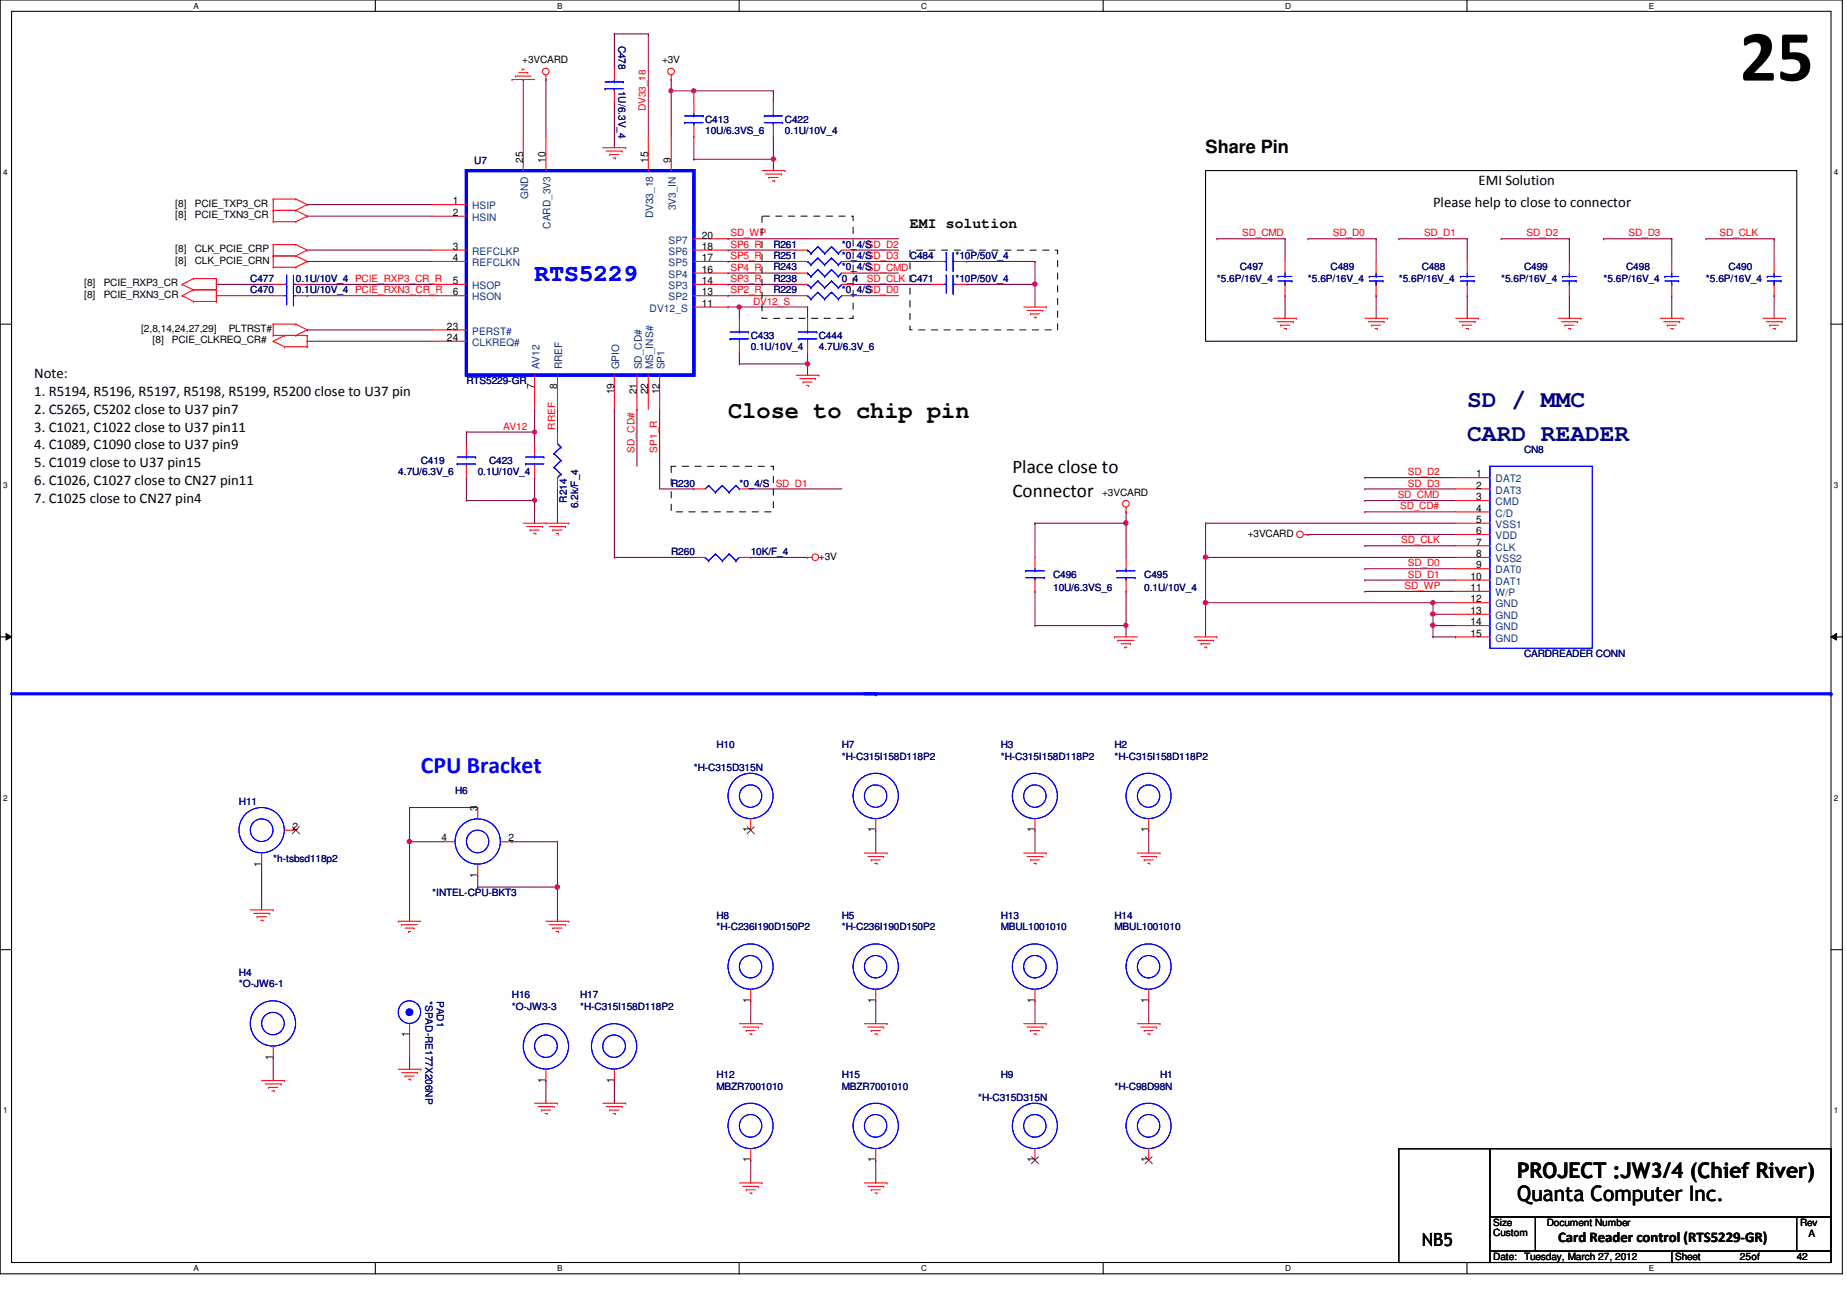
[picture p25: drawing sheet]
<svg xmlns="http://www.w3.org/2000/svg" width="297mm" height="210mm" viewBox="0 0 297 210" stroke-linecap="round" stroke-linejoin="round" font-family="sans-serif">
<defs><g id="words">
<text font-size="11.7" x="279.8" y="13">25</text>
<g font-size="3.8" fill="#00f">
<text x="86" y="45.3">RTS5229</text>
<text x="67.7" y="124.3">CPU Bracket</text>
</g>
<g font-size="3.8" fill="#000080">
<text x="236" y="65.4">SD / MMC</text>
<text x="236" y="70.9">CARD READER</text>
</g>
<text font-size="3.8" x="117.1" y="67.2">Close to chip pin</text>
<text font-size="3.5" x="244" y="189.4">PROJECT :JW3/4 (Chief River)</text>
<text font-size="3.4" x="244" y="193.1">Quanta Computer Inc.</text>
<g font-size="3.1">
<text x="162.8" y="76.1">Place close to</text>
<text x="162.8" y="79.9">Connector</text>
</g>
<g font-size="2.9">
<text x="193.9" y="24.6">Share Pin</text>
<text x="228.6" y="200.3">NB5</text>
</g>
<g font-size="2.4">
<text x="237.8" y="29.7">EMI Solution</text>
<text x="230.5" y="33.3">Please help to close to connector</text>
<text x="146.3" y="36.7">EMI solution</text>
<text x="5.5" y="60.7">Note:</text>
<text x="5.5" y="63.6">1. R5194, R5196, R5197, R5198, R5199, R5200 close to U37 pin</text>
<text x="5.5" y="66.5">2. C5265, C5202 close to U37 pin7</text>
<text x="5.5" y="69.4">3. C1021, C1022 close to U37 pin11</text>
<text x="5.5" y="72.3">4. C1089, C1090 close to U37 pin9</text>
<text x="5.5" y="75.1">5. C1019 close to U37 pin15</text>
<text x="5.5" y="78">6. C1026, C1027 close to CN27 pin11</text>
<text x="5.5" y="80.9">7. C1025 close to CN27 pin4</text>
<text x="250.6" y="199.7">Card Reader control (RTS5229-GR)</text>
</g>
<g font-size="1.7">
<text x="84.1" y="26.2" transform="rotate(-90 84.1 26.2)">25</text>
<text x="87.8" y="26.2" transform="rotate(-90 87.8 26.2)">10</text>
<text x="104.2" y="26.2" transform="rotate(-90 104.2 26.2)">15</text>
<text x="107.9" y="26.2" transform="rotate(-90 107.9 26.2)">9</text>
<text x="72.8" y="32.9">1</text>
<text x="72.8" y="34.7">2</text>
<text x="72.8" y="40.2">3</text>
<text x="72.8" y="42">4</text>
<text x="112.9" y="42">17</text>
<text x="112.9" y="40.2">18</text>
<text x="112.9" y="38.4">20</text>
<text x="72.8" y="47.5">6</text>
<text x="72.8" y="45.7">5</text>
<text x="112.9" y="47.5">13</text>
<text x="112.9" y="45.7">14</text>
<text x="112.9" y="43.9">16</text>
<text x="71.9" y="53">23</text>
<text x="112.9" y="49.3">11</text>
<text x="71.9" y="54.8">24</text>
<text x="85.9" y="62.5" transform="rotate(-90 85.9 62.5)">7</text>
<text x="89.6" y="62.5" transform="rotate(-90 89.6 62.5)">8</text>
<text x="98.8" y="63.4" transform="rotate(-90 98.8 63.4)">19</text>
<text x="102.4" y="63.4" transform="rotate(-90 102.4 63.4)">21</text>
<text x="104.2" y="63.4" transform="rotate(-90 104.2 63.4)">22</text>
<text x="106" y="63.4" transform="rotate(-90 106 63.4)">12</text>
<text x="237.4" y="76.8">1</text>
<text x="237.4" y="78.6">2</text>
<text x="237.4" y="80.4">3</text>
<text x="237.4" y="82.3">4</text>
<text x="237.4" y="85.9">6</text>
<text x="237.4" y="84.1">5</text>
<text x="237.4" y="87.7">7</text>
<text x="237.4" y="89.6">8</text>
<text x="236.5" y="93.2">10</text>
<text x="236.5" y="95">11</text>
<text x="237.4" y="91.4">9</text>
<text x="236.5" y="96.9">12</text>
<text x="236.5" y="98.7">13</text>
<text x="236.5" y="100.5">14</text>
<text x="236.5" y="102.4">15</text>
<text x="76.8" y="130.4" transform="rotate(-90 76.8 130.4)">3</text>
<text x="47" y="133.4">2</text>
<text x="71" y="135.3">4</text>
<text x="81.8" y="135.3">2</text>
<text x="120.7" y="133.8" transform="rotate(-90 120.7 133.8)">1</text>
<text x="140.8" y="133.8" transform="rotate(-90 140.8 133.8)">1</text>
<text x="166.4" y="133.8" transform="rotate(-90 166.4 133.8)">1</text>
<text x="184.7" y="133.8" transform="rotate(-90 184.7 133.8)">1</text>
<text x="42" y="139.3" transform="rotate(-90 42 139.3)">1</text>
<text x="76.8" y="141.1" transform="rotate(-90 76.8 141.1)">1</text>
<text x="120.7" y="161.2" transform="rotate(-90 120.7 161.2)">1</text>
<text x="140.8" y="161.2" transform="rotate(-90 140.8 161.2)">1</text>
<text x="166.4" y="161.2" transform="rotate(-90 166.4 161.2)">1</text>
<text x="184.7" y="161.2" transform="rotate(-90 184.7 161.2)">1</text>
<text x="65.8" y="166.8" transform="rotate(-90 65.8 166.8)">1</text>
<text x="43.9" y="170.4" transform="rotate(-90 43.9 170.4)">1</text>
<text x="87.8" y="174.1" transform="rotate(-90 87.8 174.1)">1</text>
<text x="98.8" y="174.1" transform="rotate(-90 98.8 174.1)">1</text>
<text x="120.7" y="186.9" transform="rotate(-90 120.7 186.9)">1</text>
<text x="140.8" y="186.9" transform="rotate(-90 140.8 186.9)">1</text>
<text x="166.4" y="186.9" transform="rotate(-90 166.4 186.9)">1</text>
<text x="184.7" y="186.9" transform="rotate(-90 184.7 186.9)">1</text>
</g>
<g font-size="1.7" fill="#004080">
<text x="75.9" y="33.7">HSIP</text>
<text x="75.9" y="35.5">HSIN</text>
<text x="84.9" y="32" transform="rotate(-90 84.9 32)">GND</text>
<text x="105" y="35.1" transform="rotate(-90 105 35.1)">DV33_18</text>
<text x="108.7" y="33.8" transform="rotate(-90 108.7 33.8)">3V3_IN</text>
<text x="75.9" y="41">REFCLKP</text>
<text x="88.6" y="36.8" transform="rotate(-90 88.6 36.8)">CARD_3V3</text>
<text x="107.5" y="41">SP6</text>
<text x="107.5" y="39.2">SP7</text>
<text x="75.9" y="42.8">REFCLKN</text>
<text x="75.9" y="46.5">HSOP</text>
<text x="107.5" y="46.5">SP3</text>
<text x="107.5" y="44.7">SP4</text>
<text x="107.5" y="42.8">SP5</text>
<text x="75.9" y="48.3">HSON</text>
<text x="75.9" y="53.8">PERST#</text>
<text x="104.5" y="50.1">DV12_S</text>
<text x="107.5" y="48.3">SP2</text>
<text x="75.9" y="55.6">CLKREQ#</text>
<text x="86.7" y="59.4" transform="rotate(-90 86.7 59.4)">AV12</text>
<text x="90.4" y="59.4" transform="rotate(-90 90.4 59.4)">RREF</text>
<text x="99.6" y="59.4" transform="rotate(-90 99.6 59.4)">GPIO</text>
<text x="103.2" y="59.4" transform="rotate(-90 103.2 59.4)">SD_CD#</text>
<text x="105" y="59.4" transform="rotate(-90 105 59.4)">MS_INS#</text>
<text x="106.8" y="59.4" transform="rotate(-90 106.8 59.4)">SP1</text>
<text x="240.5" y="77.6">DAT2</text>
<text x="240.5" y="79.4">DAT3</text>
<text x="240.5" y="81.2">CMD</text>
<text x="240.5" y="83.1">C/D</text>
<text x="240.5" y="86.7">VDD</text>
<text x="240.5" y="84.9">VSS1</text>
<text x="240.5" y="88.5">CLK</text>
<text x="240.5" y="92.2">DAT0</text>
<text x="240.5" y="90.4">VSS2</text>
<text x="240.5" y="94">DAT1</text>
<text x="240.5" y="95.8">W/P</text>
<text x="240.5" y="97.7">GND</text>
<text x="240.5" y="99.5">GND</text>
<text x="240.5" y="101.3">GND</text>
<text x="240.5" y="103.2">GND</text>
</g>
<g font-size="1.6">
<text x="84" y="10.2">+3VCARD</text>
<text x="106.5" y="10.2">+3V</text>
<text x="28.2" y="35.1">[8]</text>
<text x="28.2" y="33.2">[8]</text>
<text x="31.3" y="35.1">PCIE_TXN3_CR</text>
<text x="31.3" y="33.2">PCIE_TXP3_CR</text>
<text x="28.2" y="40.6">[8]</text>
<text x="31.3" y="40.6">CLK_PCIE_CRP</text>
<text x="13.5" y="47.9">[8]</text>
<text x="13.5" y="46.1">[8]</text>
<text x="16.7" y="47.9">PCIE_RXN3_CR</text>
<text x="16.7" y="46.1">PCIE_RXP3_CR</text>
<text x="28.2" y="42.4">[8]</text>
<text x="31.3" y="42.4">CLK_PCIE_CRN</text>
<text x="22.7" y="53.4">[2,8,14,24,27,29]</text>
<text x="36.8" y="53.4">PLTRST#</text>
<text x="24.5" y="55.2">[8]</text>
<text x="27.6" y="55.2">PCIE_CLKREQ_CR#</text>
<text x="177.2" y="79.7">+3VCARD</text>
<text x="131.7" y="90">+3V</text>
<text x="200.7" y="86.3">+3VCARD</text>
<text x="240.2" y="197.1">Size</text>
<text x="248.7" y="197.1">Document Number</text>
<text x="289.5" y="197.1">Rev</text>
<text x="240.2" y="202.6">Date:</text>
<text x="240.2" y="198.8">Custom</text>
<text x="245.1" y="202.6">Tuesday, March 27, 2012</text>
<text x="269.4" y="202.6">Sheet</text>
<text x="279.8" y="202.6">25of</text>
<text x="289" y="202.6">42</text>
<text x="290.8" y="198.9">A</text>
</g>
<g font-size="1.6" fill="#000080">
<text x="99.5" y="7.3" transform="rotate(90 99.5 7.3)">C478</text>
<text x="99.5" y="14.6" transform="rotate(90 99.5 14.6)">1U/6.3V_4</text>
<text x="113.4" y="19.7">C413</text>
<text x="113.4" y="21.5">10U/6.3VS_6</text>
<text x="126.2" y="19.7">C422</text>
<text x="126.2" y="21.5">0.1U/10V_4</text>
<text x="76.3" y="26.3">U7</text>
<text x="124.4" y="41.7">R251</text>
<text x="124.4" y="39.8">R261</text>
<text x="135.4" y="41.7">*0_4/S</text>
<text x="135.4" y="39.8">*0_4/S</text>
<text x="146.3" y="41.7">C484</text>
<text x="153.7" y="41.7">*10P/50V_4</text>
<text x="40.3" y="47.2">C470</text>
<text x="40.3" y="45.3">C477</text>
<text x="47.6" y="47.2">0.1U/10V_4 PCIE_RXN3_CR_R</text>
<text x="47.6" y="45.3">0.1U/10V_4 PCIE_RXP3_CR_R</text>
<text x="124.4" y="47.2">R229</text>
<text x="124.4" y="45.3">R238</text>
<text x="124.4" y="43.5">R243</text>
<text x="135.4" y="47.2">*0_4/S</text>
<text x="135.4" y="45.3">0_4</text>
<text x="135.4" y="43.5">*0_4/S</text>
<text x="146.3" y="45.3">C471</text>
<text x="153.7" y="45.3">*10P/50V_4</text>
<text x="195.7" y="45.3">*5.6P/16V_4</text>
<text x="199.4" y="43.5">C497</text>
<text x="210.4" y="45.3">*5.6P/16V_4</text>
<text x="214" y="43.5">C489</text>
<text x="225" y="45.3">*5.6P/16V_4</text>
<text x="228.6" y="43.5">C488</text>
<text x="241.4" y="45.3">*5.6P/16V_4</text>
<text x="245.1" y="43.5">C499</text>
<text x="257.9" y="45.3">*5.6P/16V_4</text>
<text x="261.5" y="43.5">C498</text>
<text x="274.4" y="45.3">*5.6P/16V_4</text>
<text x="278" y="43.5">C490</text>
<text x="120.7" y="54.5">C433</text>
<text x="120.7" y="56.3">0.1U/10V_4</text>
<text x="131.7" y="54.5">C444</text>
<text x="131.7" y="56.3">4.7U/6.3V_6</text>
<text x="75" y="61.8">RTS5229-GR</text>
<text x="64" y="76.4">4.7U/6.3V_6</text>
<text x="67.7" y="74.6">C419</text>
<text x="76.8" y="76.4">0.1U/10V_4</text>
<text x="78.7" y="74.6">C423</text>
<text x="245.1" y="72.8">CN8</text>
<text x="91.1" y="80.8" transform="rotate(-90 91.1 80.8)">R214</text>
<text x="93" y="81.7" transform="rotate(-90 93 81.7)">6.2k/F_4</text>
<text x="107.9" y="78.2">R230</text>
<text x="118.9" y="78.2">*0_4/S</text>
<text x="107.9" y="89.2">R260</text>
<text x="120.7" y="89.2">10K/F_4</text>
<text x="169.4" y="92.9">C496</text>
<text x="169.4" y="95.1">10U/6.3VS_6</text>
<text x="184" y="92.9">C495</text>
<text x="184" y="95.1">0.1U/10V_4</text>
<text x="245.1" y="105.7">CARDREADER CONN</text>
<text x="111.6" y="124">*H-C315D315N</text>
<text x="115.2" y="120.3">H10</text>
<text x="135.4" y="120.3">H7</text>
<text x="135.4" y="122.1">*H-C315I158D118P2</text>
<text x="160.9" y="120.3">H3</text>
<text x="160.9" y="122.1">*H-C315I158D118P2</text>
<text x="179.2" y="120.3">H2</text>
<text x="179.2" y="122.1">*H-C315I158D118P2</text>
<text x="38.4" y="129.5">H11</text>
<text x="73.2" y="127.6">H6</text>
<text x="43.9" y="138.6">*h-tsbsd118p2</text>
<text x="69.5" y="144.1">*INTEL-CPU-BKT3</text>
<text x="115.2" y="147.7">H8</text>
<text x="115.2" y="149.6">*H-C236I190D150P2</text>
<text x="135.4" y="147.7">H5</text>
<text x="135.4" y="149.6">*H-C236I190D150P2</text>
<text x="160.9" y="147.7">H13</text>
<text x="160.9" y="149.6">MBUL1001010</text>
<text x="179.2" y="147.7">H14</text>
<text x="179.2" y="149.6">MBUL1001010</text>
<text x="38.4" y="156.9">H4</text>
<text x="38.4" y="158.7">*O-JW6-1</text>
<text x="68.4" y="160.9" transform="rotate(90 68.4 160.9)">*SPAD-RE177X206NP</text>
<text x="70.2" y="160.9" transform="rotate(90 70.2 160.9)">PAD1</text>
<text x="82.3" y="160.5">H16</text>
<text x="93.3" y="160.5">H17</text>
<text x="82.3" y="162.3">*O-JW3-3</text>
<text x="93.3" y="162.3">*H-C315I158D118P2</text>
<text x="115.2" y="173.4">H12</text>
<text x="135.4" y="173.4">H15</text>
<text x="160.9" y="173.4">H9</text>
<text x="186.6" y="173.4">H1</text>
<text x="115.2" y="175.2">MBZR7001010</text>
<text x="135.4" y="175.2">MBZR7001010</text>
<text x="157.3" y="177">*H-C315D315N</text>
<text x="179.2" y="175.2">*H-C98D98N</text>
</g>
<g font-size="1.6" fill="#f00">
<text x="103.9" y="17.9" transform="rotate(-90 103.9 17.9)">DV33_18</text>
<text x="117.5" y="41.7">SP5_R</text>
<text x="117.5" y="38">SD_WP</text>
<text x="117.5" y="39.8">SP6_R</text>
<text x="139.4" y="39.8">SD_D2</text>
<text x="139.4" y="41.7">SD_D3</text>
<text x="199.8" y="38">SD_CMD</text>
<text x="214.4" y="38">SD_D0</text>
<text x="229" y="38">SD_D1</text>
<text x="245.5" y="38">SD_D2</text>
<text x="261.9" y="38">SD_D3</text>
<text x="276.6" y="38">SD_CLK</text>
<text x="117.5" y="43.5">SP4_R</text>
<text x="117.5" y="45.3">SP3_R</text>
<text x="117.5" y="47.2">SP2_R</text>
<text x="139.4" y="43.5">SD_CMD</text>
<text x="139.4" y="45.3">SD_CLK</text>
<text x="139.4" y="47.2">SD_D0</text>
<text x="121.1" y="49">DV12_S</text>
<text x="80.9" y="69.1">AV12</text>
<text x="89.3" y="69.1" transform="rotate(-90 89.3 69.1)">RREF</text>
<text x="102.1" y="72.8" transform="rotate(-90 102.1 72.8)">SD_CD#</text>
<text x="105.7" y="72.8" transform="rotate(-90 105.7 72.8)">SP1_R</text>
<text x="226.4" y="76.4">SD_D2</text>
<text x="124.8" y="78.2">SD_D1</text>
<text x="224.8" y="80.1">SD_CMD</text>
<text x="225.2" y="81.9">SD_CD#</text>
<text x="226.4" y="78.2">SD_D3</text>
<text x="225.3" y="87.4">SD_CLK</text>
<text x="225.9" y="94.7">SD_WP</text>
<text x="226.4" y="92.9">SD_D1</text>
<text x="226.4" y="91.1">SD_D0</text>
</g>
<g font-size="1.3">
<text x="31.1" y="1.4">A</text>
<text x="89.6" y="1.4">B</text>
<text x="148.1" y="1.4">C</text>
<text x="206.7" y="1.4">D</text>
<text x="265.2" y="1.4">E</text>
<text x=".5" y="28.2">4</text>
<text x="294.9" y="28.2">4</text>
<text x=".5" y="78.4">3</text>
<text x="294.9" y="78.4">3</text>
<text x=".5" y="128.7">2</text>
<text x="294.9" y="128.7">2</text>
<text x=".5" y="179">1</text>
<text x="294.9" y="179">1</text>
<text x="31.1" y="204.4">A</text>
<text x="89.6" y="204.4">B</text>
<text x="148.1" y="204.4">C</text>
<text x="206.7" y="204.4">D</text>
<text x="265.2" y="204.4">E</text>
</g>
</g></defs>
<path d="M0 0h296.3v204.8h-296.3zM1.9 1.8h292.6v201.2h-292.6z" fill="none" stroke="#000" stroke-width=".17"/>
<g fill="#fff">
<path d="M31.1 .2h.8v1.5h-.8z"/>
<path d="M31.1 203.2h.8v1.5h-.8z"/>
</g>
<path d="M60.4 0v1.8M60.4 203v1.8" fill="none" stroke="#000" stroke-width=".17"/>
<g fill="#fff">
<path d="M89.6 .2h.9v1.5h-.9z"/>
<path d="M89.6 203.2h.9v1.5h-.9z"/>
</g>
<path d="M118.9 0v1.8M118.9 203v1.8" fill="none" stroke="#000" stroke-width=".17"/>
<g fill="#fff">
<path d="M148.1 .2h1v1.5h-1z"/>
<path d="M148.1 203.2h1v1.5h-1z"/>
</g>
<path d="M177.4 0v1.8M177.4 203v1.8" fill="none" stroke="#000" stroke-width=".17"/>
<g fill="#fff">
<path d="M206.7 .2h.9v1.5h-.9z"/>
<path d="M206.7 203.2h.9v1.5h-.9z"/>
</g>
<path d="M235.9 0v1.8M235.9 203v1.8" fill="none" stroke="#000" stroke-width=".17"/>
<g fill="#fff">
<path d="M265.2 .2h.8v1.5h-.8z"/>
<path d="M265.2 203.2h.8v1.5h-.8z"/>
<path d="M.5 27h.7v1.4h-.7z"/>
<path d="M294.9 27h.8v1.4h-.8z"/>
<path d="M.5 77.3h.7v1.4h-.7z"/>
<path d="M294.9 77.3h.8v1.4h-.8z"/>
</g>
<path d="M0 52.1h1.9M294.5 52.1h1.8" fill="none" stroke="#000" stroke-width=".17"/>
<g fill="#fff">
<path d="M.5 127.6h.7v1.4h-.7z"/>
<path d="M294.9 127.6h.8v1.4h-.8z"/>
</g>
<path d="M0 102.4h1.9M294.5 102.4h1.8" fill="none" stroke="#000" stroke-width=".17"/>
<path d="M1 101.9l.9 .5-.9 .5zM294.5 102.4l.9-.5v1z" fill="#000"/>
<path d="M1 101.9l.9 .5-.9 .5zM294.5 102.4l.9-.5v1z" fill="none" stroke="#000" stroke-width=".16"/>
<g fill="#fff">
<path d="M.5 177.8h.7v1.5h-.7z"/>
<path d="M294.9 177.8h.8v1.5h-.8z"/>
</g>
<path d="M0 152.7h1.9M294.5 152.7h1.8" fill="none" stroke="#000" stroke-width=".17"/>
<g fill="none" stroke="#800040" stroke-width=".17">
<path d="M87.8 12.8h.1M87.8 12.8v9.1M104.3 5.5h.1M104.3 5.5v16.4M107.9 12.8h.1M107.9 14.6h.1M107.9 12.8v1.8M107.9 14.6h3.7M195.7 38.4h.1M195.7 38.4h11M206.7 38.4h.1M206.7 38.4v3.6"/>
<path d="M210.4 38.4h.1M210.4 38.4h10.9M221.3 38.4h.1M221.3 38.4v3.6M225 38.4h.1M225 38.4h11M236 38.4h.1M236 38.4v3.6M241.4 38.4h.1M241.4 38.4h11M252.4 38.4h.1M252.4 38.4v3.6"/>
<path d="M257.9 38.4h.1M257.9 38.4h11M268.9 38.4h.1M268.9 38.4v3.6M274.4 38.4h.1M274.4 38.4h10.9M285.3 38.4h.1M285.3 38.4v3.6M155.5 45.7h.1M166.5 42h.1M166.5 42v3.7h-11M206.7 47.5h.1"/>
<path d="M206.7 47.5v3.7M221.3 47.5h.1M221.3 47.5v3.7M236 47.5h.1M236 47.5v3.7M252.4 47.5h.1M252.4 47.5v3.7M268.9 47.5h.1M268.9 47.5v3.7M285.3 47.5h.1M285.3 47.5v3.7"/>
</g>
<circle cx="111.6" cy="14.6" r=".36" fill="#f0f"/>
<circle cx="111.6" cy="14.6" r=".36" fill="none" stroke="#f0f" stroke-width=".17"/>
<circle cx="107.9" cy="14.6" r=".34" fill="#f0f"/>
<circle cx="107.9" cy="14.6" r=".34" fill="none" stroke="#f0f" stroke-width=".17"/>
<path d="M124.4 21.9h.1M124.4 21.9v3.7M75 69.5h.1M75 69.5h11" fill="none" stroke="#800040" stroke-width=".17"/>
<circle cx="86" cy="69.5" r=".34" fill="#f0f"/>
<circle cx="86" cy="69.5" r=".34" fill="none" stroke="#f0f" stroke-width=".17"/>
<g fill="none" stroke="#800040" stroke-width=".17">
<path d="M49.4 53h.1M49.4 53h20.1M75 69.5h.1M75 76.8h.1M75 69.5v1.8M75 76.8v3.7M86 69.5h.1M86 76.8h.1M86 69.5v1.8M86 76.8v7.3M75 80.5h.1M75 80.5h11"/>
<path d="M86 80.5h.1"/>
</g>
<circle cx="86" cy="80.4" r=".34" fill="#f0f"/>
<circle cx="86" cy="80.4" r=".34" fill="none" stroke="#f0f" stroke-width=".17"/>
<path d="M118.9 49.4h.1M118.9 49.4h11" fill="none" stroke="#800040" stroke-width=".17"/>
<circle cx="118.9" cy="49.4" r=".34" fill="#f0f"/>
<circle cx="118.9" cy="49.4" r=".34" fill="none" stroke="#f0f" stroke-width=".17"/>
<path d="M118.9 49.4h.1M118.9 49.4v1.8M129.9 58.5h.1M129.9 58.5v1.8" fill="none" stroke="#800040" stroke-width=".17"/>
<circle cx="129.9" cy="58.5" r=".36" fill="#f0f"/>
<circle cx="129.9" cy="58.5" r=".36" fill="none" stroke="#f0f" stroke-width=".17"/>
<g fill="none" stroke="#800040" stroke-width=".17">
<path d="M98.8 16.5h.1M98.8 16.5v7.2M111.6 25.6h.1M111.6 25.6h12.8M49.4 47.5h.1M49.4 47.5h20.1M118.9 58.5h.1M118.9 56.7h.1M118.9 58.5h11M118.9 56.7v1.8M129.9 49.4h.1M129.9 49.4v1.8"/>
<path d="M89.7 65.8h.1M89.7 65.8v3.7M102.4 65.8h.1M102.4 65.8v9.2"/>
</g>
<circle cx="124.4" cy="25.6" r=".34" fill="#f0f"/>
<circle cx="124.4" cy="25.6" r=".34" fill="none" stroke="#f0f" stroke-width=".17"/>
<g fill="none" stroke="#800040" stroke-width=".17">
<path d="M84.2 12.8h.1M84.2 12.8v9.1M98.8 5.5h.1M98.8 5.5v5.5M98.8 5.5h5.5M107.9 14.6h.1M107.9 14.6v7.3M111.6 14.6h.1M111.6 14.6v1.9M111.6 14.6h12.8M124.4 14.6h.1M124.4 14.6v1.9"/>
<path d="M111.6 21.9h.1M111.6 21.9v3.7M117.1 38.4h.1M117.1 38.4h27.4M124.4 25.6h.1M124.4 25.6v1.8M34.8 45.7h.1M34.8 47.5h.1M34.8 45.7h9.1M34.8 47.5h9.1M49.4 45.7h.1M49.4 54.9h.1"/>
<path d="M49.4 45.7h20.1M49.4 54.9h20.1M117.1 49.4h.1M117.1 43.9h.1M117.1 42h.1M117.1 45.7h.1M117.1 47.5h.1M117.1 40.2h.1M117.1 45.7h11M117.1 47.5h11M117.1 49.4h1.8M117.1 43.9h11"/>
<path d="M117.1 42h11M117.1 40.2h11M129.9 56.7h.1M129.9 56.7v1.8M137.2 43.9h.1M137.2 45.7h.1M137.2 47.5h.1M137.2 40.2h.1M137.2 42h.1M137.2 45.7h12.8M137.2 47.5h7.3M137.2 43.9h7.3"/>
<path d="M137.2 42h12.8M137.2 40.2h7.3M166.5 45.7h.1M166.5 45.7v3.7M86 65.8h.1M86 65.8v3.7M89.7 78.6h.1M89.7 78.6v5.5M106.1 65.8h.1M106.1 65.8v12.8"/>
</g>
<circle cx="166.4" cy="45.7" r=".36" fill="#f0f"/>
<circle cx="166.4" cy="45.7" r=".36" fill="none" stroke="#f0f" stroke-width=".17"/>
<g fill="none" stroke="#800040" stroke-width=".17">
<path d="M49.4 34.8h.1M49.4 32.9h.1M49.4 34.8h20.1M49.4 32.9h20.1M49.4 42h.1M49.4 40.2h.1M49.4 42h20.1M49.4 40.2h20.1M155.5 42h.1M155.5 42h11M98.8 65.8h.1M98.8 65.8v23.8"/>
<path d="M230.5 98.8h.1M230.5 96.9v1.9M140.8 133.5h.1M140.8 133.5v3.7M166.5 133.5h.1M166.5 133.5v3.7M184.7 133.5h.1M184.7 133.5v3.7M120.7 160.9h.1M120.7 160.9v3.7M140.8 160.9h.1M140.8 160.9v3.7"/>
</g>
<circle cx="230.4" cy="98.7" r=".36" fill="#f0f"/>
<circle cx="230.4" cy="98.7" r=".36" fill="none" stroke="#f0f" stroke-width=".17"/>
<path d="M193.9 96.9h.1M193.9 96.9h36.6M230.5 102.4h3.6M234.1 102.4h.1" fill="none" stroke="#800040" stroke-width=".17"/>
<circle cx="193.9" cy="96.9" r=".36" fill="#f0f"/>
<circle cx="193.9" cy="96.9" r=".36" fill="none" stroke="#f0f" stroke-width=".17"/>
<path d="M230.5 98.8h.1M230.5 98.8h3.6M230.5 98.8v1.8M230.5 100.6h.1" fill="none" stroke="#800040" stroke-width=".17"/>
<circle cx="230.4" cy="100.5" r=".36" fill="#f0f"/>
<circle cx="230.4" cy="100.5" r=".36" fill="none" stroke="#f0f" stroke-width=".17"/>
<path d="M193.9 96.9h.1M193.9 96.9v5.5M230.5 96.9h.1M230.5 96.9h3.6" fill="none" stroke="#800040" stroke-width=".17"/>
<circle cx="230.4" cy="96.9" r=".36" fill="#f0f"/>
<circle cx="230.4" cy="96.9" r=".36" fill="none" stroke="#f0f" stroke-width=".17"/>
<path d="M193.9 84.1h.1M193.9 89.6h.1M193.9 84.1h40.2M193.9 84.1v5.5M193.9 89.6h40.2M210.4 85.9h.1M210.4 85.9h23.7" fill="none" stroke="#800040" stroke-width=".17"/>
<circle cx="193.9" cy="89.6" r=".36" fill="#f0f"/>
<circle cx="193.9" cy="89.6" r=".36" fill="none" stroke="#f0f" stroke-width=".17"/>
<g fill="none" stroke="#800040" stroke-width=".17">
<path d="M106.1 78.6h5.5M111.6 78.6h.1M120.7 78.6h.1M120.7 78.6h14.7M219.5 78.6h.1M219.5 76.8h.1M219.5 78.6h14.6M219.5 76.8h14.6M98.8 89.6h.1M98.8 89.6h12.8M120.7 89.6h.1M120.7 89.6h9.2"/>
<path d="M166.5 95.1h.1M166.5 84.1h.1M166.5 84.1v5.5M166.5 95.1v5.5M166.5 84.1h14.6M181.1 84.1h.1M181.1 84.1v5.5M193.9 89.6h.1M193.9 89.6v7.3M219.5 80.5h.1M219.5 87.8h.1M219.5 93.3h.1"/>
<path d="M219.5 91.4h.1M219.5 95.1h.1M219.5 82.3h.1M219.5 80.5h14.6M219.5 87.8h14.6M219.5 93.3h14.6M219.5 91.4h14.6M219.5 95.1h14.6M219.5 82.3h14.6M181.1 100.6h.1M181.1 100.6v1.8M230.5 100.6h.1"/>
<path d="M230.5 102.4h.1M230.5 100.6h3.6M230.5 100.6v1.8"/>
</g>
<circle cx="181" cy="84.1" r=".35" fill="#f0f"/>
<circle cx="181" cy="84.1" r=".35" fill="none" stroke="#f0f" stroke-width=".17"/>
<path d="M166.5 100.6h.1M166.5 100.6h14.6" fill="none" stroke="#800040" stroke-width=".17"/>
<circle cx="181.1" cy="100.5" r=".34" fill="#f0f"/>
<circle cx="181.1" cy="100.5" r=".34" fill="none" stroke="#f0f" stroke-width=".17"/>
<g fill="none" stroke="#800040" stroke-width=".17">
<path d="M181.1 95.1h.1M181.1 82.3h.1M181.1 82.3v1.8M181.1 95.1v5.5M42.1 139h.1M42.1 139v7.3M65.9 135.3h.1M65.9 129.8h.1M65.9 135.3h5.5M65.9 129.8v18.3M65.9 129.8h10.9M82.3 135.3h.1"/>
<path d="M82.3 135.3h7.4M89.7 142.6h.1M89.7 142.6v5.5M43.9 170.1h.1M43.9 170.1v3.6"/>
</g>
<circle cx="65.8" cy="135.3" r=".36" fill="#f0f"/>
<circle cx="65.8" cy="135.3" r=".36" fill="none" stroke="#f0f" stroke-width=".17"/>
<path d="M76.8 142.6h.1M76.8 142.6h12.9" fill="none" stroke="#800040" stroke-width=".17"/>
<circle cx="89.6" cy="142.6" r=".34" fill="#f0f"/>
<circle cx="89.6" cy="142.6" r=".34" fill="none" stroke="#f0f" stroke-width=".17"/>
<path d="M89.7 135.3h.1M89.7 135.3v7.3" fill="none" stroke="#800040" stroke-width=".17"/>
<circle cx="89.6" cy="142.6" r=".34" fill="#f0f"/>
<circle cx="89.6" cy="142.6" r=".34" fill="none" stroke="#f0f" stroke-width=".17"/>
<g fill="none" stroke="#800040" stroke-width=".17">
<path d="M76.8 140.8h.1M76.8 140.8v1.8M65.9 170.1h.1M65.9 170.1v1.8M87.8 173.7h.1M87.8 173.7v3.7M98.8 173.7h.1M98.8 173.7v3.7M166.5 160.9h.1M166.5 160.9v3.7M184.7 160.9h.1M184.7 160.9v3.7"/>
<path d="M120.7 186.5h.1M120.7 186.5v3.7M140.8 186.5h.1M140.8 186.5v3.7"/>
</g>
<g fill="none" stroke="#f00" stroke-width=".17">
<path d="M82.3 12.8h.1M82.3 12.8h3.7M82.9 12.2h.1M82.9 12.2h2.5M83.4 11.7h1.5M84 11.1h.1M84 11.1h.3M84.9 11.7h.1M87.8 12.8h.1M87.8 12.1v.7M107.9 12.8h.1M107.9 12.1v.7"/>
<path d="M43.9 33.8h.1M43.9 35.6h.1M43.9 32h.1M43.9 39.3h.1M43.9 32v3.6M43.9 39.3v3.7M43.9 35.6h3.7M43.9 33.8h3.7M43.9 32h3.7M43.9 39.3h3.7M47.6 35.6h.1M47.6 33.8h.1"/>
<path d="M47.6 32h.1M47.6 39.3h.1M47.6 33.8l1.8 1M47.6 32l1.8 .9M47.6 39.3l1.8 .9M49.4 34.8h.1M49.4 32.9h.1M49.4 34.8l-1.8 .8M49.4 32.9l-1.8 .9M96.9 23.7h3.7M97.5 24.3h2.6M98 24.8h.1"/>
<path d="M98 24.8h1.5M98.6 25.4h.4M99 25.4h.1M100.1 24.3h.1M100.6 23.7h.1M122.6 27.4h3.6M123.1 28h2.6M123.7 28.5h.1M123.7 28.5h1.4M124.2 29.1h.4M124.6 29.1h.1M125.7 28h.1"/>
<path d="M126.2 27.4h.1M29.3 47.5h.1M29.3 45.7h.1M29.3 47.5l1.8 1M29.3 45.7l1.8 .9M31.1 48.5h.1M31.1 46.6h.1M31.1 44.8h.1M31.1 48.5h3.7M31.1 46.6l-1.8 .9M31.1 46.6h3.7M31.1 44.8l-1.8 .9"/>
<path d="M31.1 44.8h3.7M34.8 46.6h.1M34.8 48.5h.1M34.8 44.8h.1M34.8 44.8v3.7M43.9 52.1h.1M43.9 53.9h.1M43.9 54.9h.1M43.9 41.1h.1M43.9 43h.1M43.9 53.9h5.5M43.9 52.1h3.7"/>
<path d="M43.9 52.1v1.8M43.9 54.9l1.9 .9M43.9 43h3.7M43.9 41.1h3.7M45.8 55.8h.1M45.8 53.9h.1M45.8 55.8h3.6M45.8 53.9l-1.9 1M47.6 53.9h.1M47.6 52.1h.1M47.6 43h.1M47.6 41.1h.1"/>
<path d="M47.6 52.1l1.8 .9M47.6 41.1l1.8 .9M49.4 53h.1M49.4 53.9h.1M49.4 55.8h.1M49.4 42h.1M49.4 40.2h.1M49.4 53l-1.8 .9M49.4 53.9v1.9M49.4 42l-1.8 1M49.4 40.2l-1.8 .9M164.6 49.4h3.7"/>
<path d="M165.2 49.9h2.5M165.7 50.5h.1M165.7 50.5h1.5M166.3 51h.3M166.6 51h.1M167.7 49.9h.1M168.3 49.4h.1M204.8 51.2h3.7M205.4 51.7h2.6M205.9 52.3h.1M205.9 52.3h1.5M206.5 52.8h.4"/>
<path d="M206.9 52.8h.1M208 51.7h.1M208.5 51.2h.1M219.5 51.2h3.6M220 51.7h2.6M220.6 52.3h.1M220.6 52.3h1.4M221.1 52.8h.4M221.5 52.8h.1M222.6 51.7h.1M223.1 51.2h.1M234.1 51.2h3.7"/>
<path d="M234.6 51.7h2.6M235.2 52.3h.1M235.2 52.3h1.5M235.8 52.8h.3M236.1 52.8h.1M237.2 51.7h.1M237.8 51.2h.1M250.6 51.2h3.7M251.1 51.7h2.6M251.7 52.3h.1M251.7 52.3h1.4M252.2 52.8h.4"/>
<path d="M252.6 52.8h.1M253.7 51.7h.1M254.3 51.2h.1M267 51.2h3.7M267.6 51.7h2.5M268.1 52.3h.1M268.1 52.3h1.5M268.7 52.8h.4M269.1 52.8h.1M270.1 51.7h.1M270.7 51.2h.1M283.5 51.2h3.6"/>
<path d="M284.1 51.7h2.5M284.6 52.3h.1M284.6 52.3h1.4M285.2 52.8h.3M285.5 52.8h.1M286.6 51.7h.1M287.1 51.2h.1M128.1 60.3h3.6M128.6 60.9h2.5M129.2 61.4h.1M129.2 61.4h1.4M129.7 62h.3"/>
<path d="M130 62h.1M131.1 60.9h.1M131.7 60.3h.1M84.2 84.1h7.3M84.7 84.7h2.5M85.3 85.2h.1M85.3 85.2h1.4M85.8 85.8h.4M86.2 85.8h.1M87.2 84.7h.1M87.8 84.1h.1M88.3 84.7h2.6"/>
<path d="M88.9 85.2h.1M88.9 85.2h1.5M89.4 85.8h.4M89.8 85.8h.1M90.9 84.7h.1M91.5 84.1h.1M129.9 89.6h.1M129.9 89.6h.7M181.1 82.3h.1M181.1 81.6v.7M209.6 85.9h.8M210.4 85.9h.1"/>
<path d="M179.2 102.4h.1M179.2 102.4h3.7M179.8 103h.1M179.8 103h2.6M180.3 103.5h1.5M180.9 104.1h.1M180.9 104.1h.4M181.8 103.5h.1M192.1 102.4h3.6M192.6 103h2.6M193.2 103.5h.1M193.2 103.5h1.4"/>
<path d="M193.7 104.1h.4M194.1 104.1h.1M195.2 103h.1M195.7 102.4h.1M139 137.2h3.7M139.6 137.7h2.5M140.1 138.3h.1M140.1 138.3h1.5M140.7 138.8h.4M141.1 138.8h.1M142.1 137.7h.1M142.7 137.2h.1"/>
<path d="M164.6 137.2h3.7M165.2 137.7h2.5M165.7 138.3h.1M165.7 138.3h1.5M166.3 138.8h.3M166.6 138.8h.1M167.7 137.7h.1M168.3 137.2h.1M182.9 137.2h3.7M183.5 137.7h2.5M184 138.3h.1M184 138.3h1.5"/>
<path d="M184.6 138.8h.3M184.9 138.8h.1M186 137.7h.1M186.6 137.2h.1M40.3 146.3h3.6M40.8 146.9h2.6M41.4 147.4h.1M41.4 147.4h1.4M41.9 148h.4M42.3 148h.1M43.4 146.9h.1M43.9 146.3h.1"/>
<path d="M64 148.1h.1M64 148.1h3.7M64.6 148.7h.1M64.6 148.7h2.5M65.1 149.2h1.5M65.7 149.8h.1M65.7 149.8h.3M66.6 149.2h.1M87.8 148.1h3.7M88.3 148.7h2.6M88.9 149.2h.1M88.9 149.2h1.5"/>
<path d="M89.4 149.8h.4M89.8 149.8h.1M90.9 148.7h.1M91.5 148.1h.1M42.1 173.7h3.7M42.6 174.3h2.6M43.2 174.8h.1M43.2 174.8h1.5M43.7 175.4h.4M44.1 175.4h.1M45.2 174.3h.1M45.8 173.7h.1"/>
<path d="M64 171.9h3.7M64.6 172.5h2.5M65.1 173h.1M65.1 173h1.5M65.7 173.5h.3M66 173.5h.1M67.1 172.5h.1M67.7 171.9h.1M86 177.4h3.7M86.5 177.9h2.6M87.1 178.5h.1M87.1 178.5h1.5"/>
<path d="M87.6 179h.4M88 179h.1M89.1 177.9h.1M89.7 177.4h.1M96.9 177.4h3.7M97.5 177.9h2.6M98 178.5h.1M98 178.5h1.5M98.6 179h.4M99 179h.1M100.1 177.9h.1M100.6 177.4h.1"/>
<path d="M118.9 164.6h3.7M119.5 165.1h2.5M120 165.7h.1M120 165.7h1.5M120.6 166.2h.3M120.9 166.2h.1M122 165.1h.1M122.6 164.6h.1M139 164.6h3.7M139.6 165.1h2.5M140.1 165.7h.1M140.1 165.7h1.5"/>
<path d="M140.7 166.2h.4M141.1 166.2h.1M142.1 165.1h.1M142.7 164.6h.1M164.6 164.6h3.7M165.2 165.1h2.5M165.7 165.7h.1M165.7 165.7h1.5M166.3 166.2h.3M166.6 166.2h.1M167.7 165.1h.1M168.3 164.6h.1"/>
<path d="M182.9 164.6h3.7M183.5 165.1h2.5M184 165.7h.1M184 165.7h1.5M184.6 166.2h.3M184.9 166.2h.1M186 165.1h.1M186.6 164.6h.1M118.9 190.2h3.7M119.5 190.8h2.5M120 191.3h.1M120 191.3h1.5"/>
<path d="M120.6 191.8h.3M120.9 191.8h.1M122 190.8h.1M122.6 190.2h.1M139 190.2h3.7M139.6 190.8h2.5M140.1 191.3h.1M140.1 191.3h1.5M140.7 191.8h.4M141.1 191.8h.1M142.1 190.8h.1M142.7 190.2h.1"/>
<circle cx="87.8" cy="11.5" r=".54"/>
<circle cx="107.9" cy="11.5" r=".54"/>
<circle cx="131.1" cy="89.6" r=".54"/>
<circle cx="181.1" cy="81" r=".54"/>
<circle cx="209.1" cy="85.9" r=".54"/>
</g>
<path d="M225 184.7h14.6v18.3h-14.6zM239.6 184.7h54.9v11h-54.9zM239.6 195.7h7.3v5.5h-7.3zM246.9 195.7h47.6v5.5h-47.6zM289 195.7h5.5v5.5h-5.5zM239.6 201.2h29.3v1.8h-29.3zM268.9 201.2h25.6v1.8h-25.6z" fill="none" stroke="#000" stroke-width=".17"/>
<path d="M1.9 111.5h138.9" fill="none" stroke="#00f" stroke-width=".51"/>
<circle cx="140.8" cy="111.5" r=".25" fill="#00f"/>
<path d="M139 111.5h155.5" fill="none" stroke="#00f" stroke-width=".51"/>
<circle cx="294.5" cy="111.5" r=".25" fill="#00f"/>
<path d="M193.9 27.4h95.1v27.5h-95.1z" fill="none" stroke="#000" stroke-width=".17"/>
<path d="M122.6 34.8h14.6v16.4h-14.6zM146.3 40.2h23.8v12.8h-23.8zM107.9 75h16.5v7.3h-16.5z" fill="none" stroke="#000" stroke-width=".16" stroke-dasharray="1 1 1 1 1 1 1 1"/>
<g fill="none" stroke="#00f" stroke-width=".17">
<path d="M97.3 14.3h.1M97.3 13.2h2.9M97.3 14.3h2.9M98.8 14.3h.1M98.8 13.2h.1M98.8 12.8v.4M98.8 14.3v.3M100.2 13.2h.1M110.1 19.7h.1M110.1 19.7h3M110.1 18.6h3M111.6 18.6h.1"/>
<path d="M111.6 19.7h.1M111.6 18.3v.3M111.6 19.7v.4M113.1 18.6h.1M122.9 18.6h.1M122.9 19.7h3M122.9 18.6h3M124.4 18.6h.1M124.4 19.7h.1M124.4 18.3v.3M124.4 19.7v.4M125.9 19.7h.1"/>
<path d="M131.5 39.7h.1M131.5 39.7l1.1 1.1M131.5 39.7l-1.1 1.1M133.7 39.7h.1M133.7 39.7l1.1 1.1M133.7 39.7l-1.1 1.1M45.8 47.5h.3M46.1 46.1h.1M46.1 47.5h.1M46.1 46.1v2.9M47.2 47.5h.1M47.2 49h.1"/>
<path d="M47.2 47.5h.4M47.2 46.1v2.9M117.4 54.5h.1M117.4 54.5h2.9M117.4 53.4h2.9M118.9 53.4h.1M118.9 54.5h.1M118.9 53v.4M118.9 54.5v.4M120.3 53.4h.1M129.9 47.5h.1M129.9 45.7h.1"/>
<path d="M129.9 43.9h.1M129.9 42h.1M129.9 40.2h.1M129.9 47.5l.5 .6M129.9 45.7l.5 .6M129.9 43.9l.5 .5M129.9 42l.5 .6M129.9 40.2l.5 .6M130.4 48.1h.1M130.4 46.3h.1M130.4 44.4h.1M130.4 42.6h.1"/>
<path d="M130.4 40.8h.1M131.5 47h.1M131.5 45.2h.1M131.5 43.3h.1M131.5 41.5h.1M131.5 47l1.1 1.1M131.5 47l-1.1 1.1M131.5 45.2l1.1 1.1M131.5 45.2l-1.1 1.1M131.5 43.3l1.1 1.1M131.5 43.3l-1.1 1.1M131.5 41.5l1.1 1.1"/>
<path d="M131.5 41.5l-1.1 1.1M132.6 48.1h.1M132.6 46.3h.1M132.6 44.4h.1M132.6 42.6h.1M132.6 40.8h.1M133.7 47h.1M133.7 45.2h.1M133.7 43.3h.1M133.7 41.5h.1M133.7 47l1.1 1.1M133.7 47l-1.1 1.1"/>
<path d="M133.7 45.2l1.1 1.1M133.7 45.2l-1.1 1.1M133.7 43.3l1.1 1.1M133.7 43.3l-1.1 1.1M133.7 41.5l1.1 1.1M133.7 41.5l-1.1 1.1M134.8 48.1h.1M134.8 46.3h.1M134.8 44.4h.1M134.8 42.6h.1M134.8 40.8h.1M135.4 47.5l-.6 .6"/>
<path d="M135.4 45.7l-.6 .6M135.4 43.9l-.6 .5M135.4 42l-.6 .6M135.4 40.2l-.6 .6M151.8 42h.4M152.2 42h.1M152.2 40.6h.1M152.2 40.6v2.9M153.3 43.5h.1M153.3 42h.1M153.3 42h.4M153.3 40.6v2.9"/>
<path d="M205.6 44.4h.1M205.6 44.4h2.2M205.6 45.2h2.2M206.7 44.4h.1M206.7 45.7h.1M206.7 43.9v.5M206.7 45.2v.5M207.8 45.2h.1M220.2 44.4h.1M220.2 44.4h2.2M220.2 45.2h2.2M221.3 44.4h.1"/>
<path d="M221.3 45.7h.1M221.3 43.9v.5M221.3 45.2v.5M222.4 45.2h.1M251.3 44.4h.1M251.3 44.4h2.2M251.3 45.2h2.2M252.4 44.4h.1M252.4 45.7h.1M252.4 43.9v.5M252.4 45.2v.5M253.5 45.2h.1"/>
<path d="M267.8 44.4h.1M267.8 44.4h2.2M267.8 45.2h2.2M268.9 44.4h.1M268.9 45.7h.1M268.9 43.9v.5M268.9 45.2v.5M270 45.2h.1M73.5 74.6h.1M73.5 74.6h3M73.5 73.5h3M75 73.5h.1"/>
<path d="M75 74.6h.1M75 73.2v.3M75 74.6v.4M76.5 73.5h.1M84.5 74.6h.1M84.5 74.6h3M84.5 73.5h3M86 73.5h.1M86 74.6h.1M86 73.2v.3M86 74.6v.4M87.5 73.5h.1"/>
<path d="M89.1 72.9h.1M89.1 75.1h.1M89.1 72.9l1.1 1.1M89.1 75.1l1.1 1.1M89.7 76.8h.1M89.7 71.3l.5 .6M90.2 71.9h.1M90.2 74h.1M90.2 76.2h.1M90.2 71.9l-1.1 1M90.2 74l-1.1 1.1M90.2 76.2l-.5 .6"/>
<path d="M114 78.1h.1M114 78.1l-.6 .5M114 78.1l1.1 1.1M115.1 79.2h.1M116.2 78.1h.1M116.2 78.1l-1.1 1.1M116.2 78.1l1.1 1.1M117.3 79.2h.1M118.4 78.1h.1M118.4 78.1l-1.1 1.1M118.4 78.1l.5 .5M118.9 78.6h.1"/>
<path d="M239.6 75h16.5v29.2h-16.5zM113.4 89.6h.1M113.4 89.6l.6 .6M114 90.2h.1M115.1 89.1h.1M115.1 89.1l1.1 1.1M115.1 89.1l-1.1 1.1M116.2 90.2h.1M117.3 89.1h.1M117.3 89.1l1.1 1.1M117.3 89.1l-1.1 1.1M118.4 90.2h.1"/>
<path d="M118.9 89.6l-.5 .6"/>
<circle cx="42.1" cy="133.5" r="3.6"/>
<circle cx="42.1" cy="133.5" r="1.82"/>
<circle cx="76.8" cy="135.3" r="1.81"/>
<circle cx="76.8" cy="135.3" r="3.6"/>
<circle cx="120.7" cy="128" r="3.6"/>
<circle cx="120.7" cy="128" r="1.8"/>
<circle cx="184.7" cy="128" r="3.6"/>
<circle cx="184.7" cy="128" r="1.8"/>
<circle cx="140.8" cy="155.4" r="1.8"/>
<circle cx="140.8" cy="155.4" r="3.6"/>
<circle cx="166.4" cy="155.4" r="3.6"/>
<circle cx="166.4" cy="155.4" r="1.8"/>
<circle cx="184.7" cy="155.4" r="3.6"/>
<circle cx="184.7" cy="155.4" r="1.8"/>
<circle cx="43.9" cy="164.5" r="3.6"/>
<circle cx="43.9" cy="164.6" r="1.81"/>
<circle cx="87.8" cy="168.2" r="3.6"/>
<circle cx="87.8" cy="168.2" r="1.81"/>
<circle cx="98.8" cy="168.2" r="3.6"/>
<circle cx="98.8" cy="168.2" r="1.81"/>
<circle cx="120.7" cy="181" r="3.6"/>
<circle cx="120.7" cy="181" r="1.81"/>
<circle cx="140.8" cy="181" r="1.81"/>
<circle cx="140.8" cy="181" r="3.6"/>
<circle cx="166.4" cy="181" r="3.6"/>
<circle cx="166.4" cy="181" r="1.81"/>
<circle cx="184.7" cy="181" r="3.6"/>
<circle cx="184.7" cy="181" r="1.81"/>
</g>
<g fill="none" stroke="#f00" stroke-width=".17">
<path d="M98.8 11v1.8M98.8 14.6v1.9M111.6 16.5v1.8M124.4 16.5v1.8M111.6 20.1v1.8M124.4 20.1v1.8M43.9 47.5h1.9M47.6 47.5h1.8M118.9 51.2v1.8M118.9 54.9v1.8M128.1 47.5h1.8M128.1 42h1.8"/>
<path d="M128.1 45.7h1.8M128.1 43.9h1.8M128.1 40.2h1.8M135.4 47.5h1.8M135.4 42h1.8M135.4 45.7h1.8M135.4 43.9h1.8M135.4 40.2h1.8M150 42h1.8M153.7 42h1.8M206.7 42v1.9M206.7 45.7v1.8"/>
<path d="M221.3 42v1.9M221.3 45.7v1.8M252.4 42v1.9M252.4 45.7v1.8M268.9 42v1.9M268.9 45.7v1.8M75 71.3v1.9M75 75v1.8M86 71.3v1.9M86 75v1.8M89.7 69.5v1.8M89.7 76.8v1.8"/>
<path d="M111.6 78.6h1.8M118.9 78.6h1.8M234.1 78.6h5.5M234.1 76.8h5.5M111.6 89.6h1.8M118.9 89.6h1.8M234.1 91.4h5.5M234.1 80.5h5.5M234.1 85.9h5.5M234.1 82.3h5.5M234.1 84.1h5.5M234.1 87.8h5.5"/>
<path d="M234.1 89.6h5.5M234.1 96.9h5.5M234.1 93.3h5.5M234.1 95.1h5.5M234.1 98.8h5.5M234.1 100.6h5.5M234.1 102.4h5.5M42.1 137.2v1.8M45.8 133.5h1.8M71.4 135.3h1.8M76.8 129.8v1.9M76.8 139v1.8"/>
<path d="M80.5 135.3h1.8M120.7 131.7v1.8M184.7 131.7v1.8M140.8 159.1v1.8M166.5 159.1v1.8M184.7 159.1v1.8M43.9 168.2v1.9M87.8 171.9v1.8M98.8 171.9v1.8M120.7 184.7v1.8M140.8 184.7v1.8M166.5 184.7v1.8"/>
<path d="M184.7 184.7v1.8"/>
</g>
<path d="M47 132.9l1.2 1.2M48.1 132.9l-1.1 1.2M120.2 132.9l1.1 1.2M121.3 132.9l-1.2 1.2M165.9 186l1.1 1.1M167 186l-1.1 1.1M184.2 186l1.1 1.1M185.3 186l-1.2 1.1" fill="none" stroke="#804000" stroke-width=".16"/>
<circle cx="65.8" cy="162.7" r=".54" fill="#00f"/>
<g fill="none" stroke="#00f" stroke-width=".17">
<circle cx="65.8" cy="162.7" r="1.81"/>
<circle cx="65.8" cy="162.7" r=".54"/>
</g>
<circle cx="65.8" cy="162.7" r=".54" fill="#00f"/>
<g fill="none" stroke="#00f" stroke-width=".17">
<path d="M45.8 45.7h.3M46.1 44.2h.1M46.1 45.7h.1M46.1 44.2v3M47.2 45.7h.1M47.2 47.2h.1M47.2 45.7h.4M47.2 44.2v3M128.4 54.5h.1M128.4 54.5h3M128.4 53.4h3M129.9 53.4h.1"/>
<path d="M129.9 54.5h.1M129.9 53v.4M129.9 54.5v.4M131.4 53.4h.1M151.8 45.7h.4M152.2 45.7h.1M152.2 44.2h.1M152.2 44.2v3M153.3 47.2h.1M153.3 45.7h.1M153.3 45.7h.4M153.3 44.2v3"/>
<path d="M234.9 44.4h.1M234.9 44.4h2.2M234.9 45.2h2.2M236 44.4h.1M236 45.7h.1M236 43.9v.5M236 45.2v.5M237.1 45.2h.1M284.2 44.4h.1M284.2 44.4h2.2M284.2 45.2h2.2M285.3 44.4h.1"/>
<path d="M285.3 45.7h.1M285.3 43.9v.5M285.3 45.2v.5M286.4 45.2h.1M165 91.8h.1M165 92.9h2.9M165 91.8h2.9M166.5 91.8h.1M166.5 92.9h.1M166.5 91.4v.4M166.5 92.9v.4M167.9 92.9h.1"/>
<path d="M179.6 91.8h.1M179.6 92.9h2.9M179.6 91.8h2.9M181.1 92.9h.1M181.1 91.8h.1M181.1 91.4v.4M181.1 92.9v.4M182.5 92.9h.1"/>
<circle cx="140.8" cy="128" r="1.8"/>
<circle cx="140.8" cy="128" r="3.6"/>
<circle cx="166.4" cy="128" r="3.6"/>
<circle cx="166.4" cy="128" r="1.8"/>
<circle cx="120.7" cy="155.4" r="3.6"/>
<circle cx="120.7" cy="155.4" r="1.8"/>
<circle cx="65.8" cy="162.7" r="1.81"/>
<circle cx="65.8" cy="162.7" r=".54"/>
</g>
<g fill="none" stroke="#f00" stroke-width=".17">
<path d="M69.5 32.9h5.5M69.5 34.8h5.5M84.2 21.9v5.5M87.8 21.9v5.5M104.3 21.9v5.5M107.9 21.9v5.5M111.6 38.4h5.5M43.9 45.7h1.9M47.6 45.7h1.8M69.5 40.2h5.5M69.5 42h5.5M69.5 47.5h5.5"/>
<path d="M69.5 45.7h5.5M69.5 53h5.5M69.5 54.9h5.5M111.6 40.2h5.5M111.6 42h5.5M111.6 47.5h5.5M111.6 45.7h5.5M111.6 43.9h5.5M111.6 49.4h5.5M129.9 51.2v1.8M129.9 54.9v1.8M150 45.7h1.8"/>
<path d="M153.7 45.7h1.8M236 42v1.9M236 45.7v1.8M285.3 42v1.9M285.3 45.7v1.8M86 60.3v5.5M89.7 60.3v5.5M98.8 60.3v5.5M102.4 60.3v5.5M104.3 60.3v5.5M106.1 60.3v5.5M166.5 89.6v1.8"/>
<path d="M166.5 93.3v1.8M181.1 89.6v1.8M181.1 93.3v1.8M140.8 131.7v1.8M166.5 131.7v1.8M120.7 159.1v1.8M65.9 164.6v5.5"/>
</g>
<path d="M75 27.4h36.6v32.9h-36.6z" fill="none" stroke="#00f" stroke-width=".51"/>
<circle cx="111.6" cy="14.6" r=".36" fill="#f0f"/>
<circle cx="111.6" cy="14.6" r=".36" fill="none" stroke="#f0f" stroke-width=".17"/>
<circle cx="107.9" cy="14.6" r=".34" fill="#f0f"/>
<circle cx="107.9" cy="14.6" r=".34" fill="none" stroke="#f0f" stroke-width=".17"/>
<circle cx="86" cy="69.5" r=".34" fill="#f0f"/>
<circle cx="86" cy="69.5" r=".34" fill="none" stroke="#f0f" stroke-width=".17"/>
<circle cx="86" cy="80.4" r=".34" fill="#f0f"/>
<circle cx="86" cy="80.4" r=".34" fill="none" stroke="#f0f" stroke-width=".17"/>
<circle cx="118.9" cy="49.4" r=".34" fill="#f0f"/>
<circle cx="118.9" cy="49.4" r=".34" fill="none" stroke="#f0f" stroke-width=".17"/>
<circle cx="129.9" cy="58.5" r=".36" fill="#f0f"/>
<circle cx="129.9" cy="58.5" r=".36" fill="none" stroke="#f0f" stroke-width=".17"/>
<circle cx="124.4" cy="25.6" r=".34" fill="#f0f"/>
<circle cx="124.4" cy="25.6" r=".34" fill="none" stroke="#f0f" stroke-width=".17"/>
<circle cx="166.4" cy="45.7" r=".36" fill="#f0f"/>
<circle cx="166.4" cy="45.7" r=".36" fill="none" stroke="#f0f" stroke-width=".17"/>
<circle cx="230.4" cy="98.7" r=".36" fill="#f0f"/>
<circle cx="230.4" cy="98.7" r=".36" fill="none" stroke="#f0f" stroke-width=".17"/>
<circle cx="193.9" cy="96.9" r=".36" fill="#f0f"/>
<circle cx="193.9" cy="96.9" r=".36" fill="none" stroke="#f0f" stroke-width=".17"/>
<circle cx="230.4" cy="100.5" r=".36" fill="#f0f"/>
<circle cx="230.4" cy="100.5" r=".36" fill="none" stroke="#f0f" stroke-width=".17"/>
<circle cx="230.4" cy="96.9" r=".36" fill="#f0f"/>
<circle cx="230.4" cy="96.9" r=".36" fill="none" stroke="#f0f" stroke-width=".17"/>
<circle cx="193.9" cy="89.6" r=".36" fill="#f0f"/>
<circle cx="193.9" cy="89.6" r=".36" fill="none" stroke="#f0f" stroke-width=".17"/>
<circle cx="181" cy="84.1" r=".35" fill="#f0f"/>
<circle cx="181" cy="84.1" r=".35" fill="none" stroke="#f0f" stroke-width=".17"/>
<circle cx="181.1" cy="100.5" r=".34" fill="#f0f"/>
<circle cx="181.1" cy="100.5" r=".34" fill="none" stroke="#f0f" stroke-width=".17"/>
<circle cx="65.8" cy="135.3" r=".36" fill="#f0f"/>
<circle cx="65.8" cy="135.3" r=".36" fill="none" stroke="#f0f" stroke-width=".17"/>
<circle cx="89.6" cy="142.6" r=".34" fill="#f0f"/>
<circle cx="89.6" cy="142.6" r=".34" fill="none" stroke="#f0f" stroke-width=".17"/>
<circle cx="89.6" cy="142.6" r=".34" fill="#f0f"/>
<circle cx="89.6" cy="142.6" r=".34" fill="none" stroke="#f0f" stroke-width=".17"/>
<use href="#words"/>
</svg>
